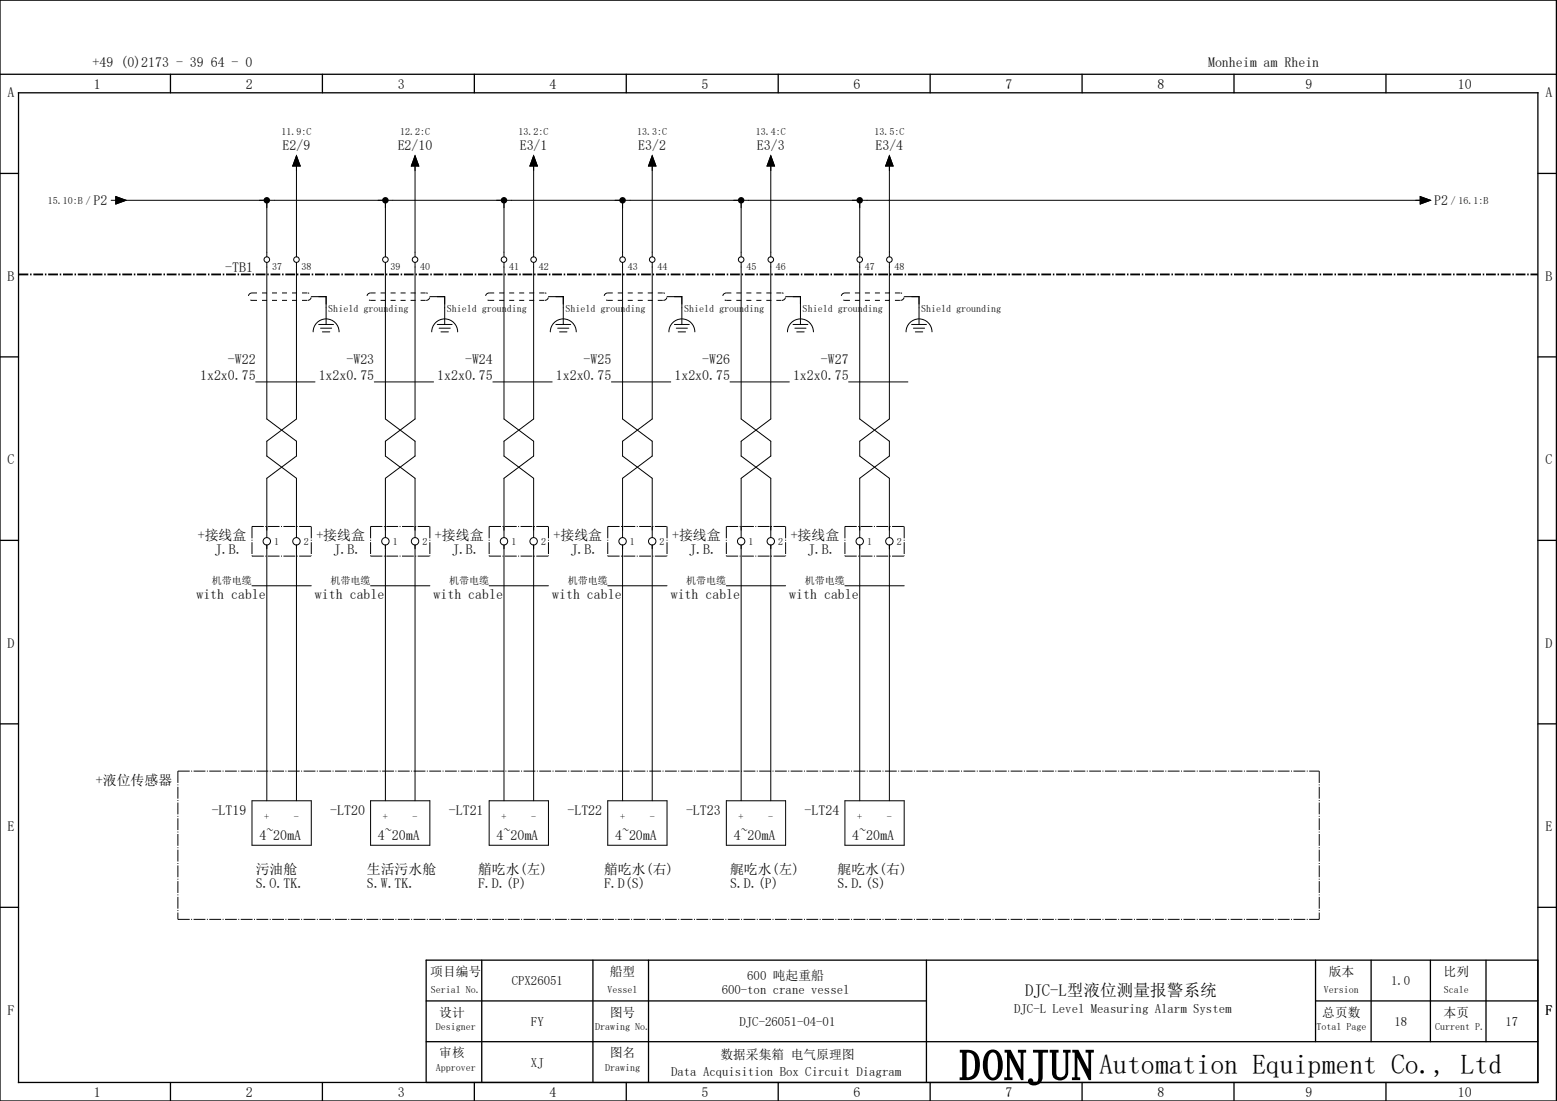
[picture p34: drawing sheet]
<svg xmlns="http://www.w3.org/2000/svg" width="420mm" height="297mm" viewBox="0 0 420 297" stroke-linecap="round" stroke-linejoin="round" font-family="sans-serif">
<defs><g id="words">
<text font-size="11.5" x="259" y="291.3">DONJUN</text>
<text font-size="7.5" x="296.6" y="289.7">Automation Equipment Co., Ltd</text>
<text font-size="4.5" x="276.6" y="268.7">DJC-L型液位测量报警系统</text>
<g font-size="3.7">
<text x="25" y="18">+49 (0)2173 - 39 64 - 0</text>
<text x="326" y="18">Monheim am Rhein</text>
<text x="2.1" y="26.3">A</text>
<text x="25.3" y="24">1</text>
<text x="66.3" y="24">2</text>
<text x="107.3" y="24">3</text>
<text x="148.3" y="24">4</text>
<text x="189.3" y="24">5</text>
<text x="230.3" y="24">6</text>
<text x="271.3" y="24">7</text>
<text x="312.3" y="24">8</text>
<text x="352.3" y="24">9</text>
<text x="393.4" y="24">10</text>
<text x="417.1" y="26.3">A</text>
<text x="76.3" y="40.5">E2/9</text>
<text x="107.3" y="40.5">E2/10</text>
<text x="140.2" y="40.5">E3/1</text>
<text x="172.3" y="40.5">E3/2</text>
<text x="204.2" y="40.5">E3/3</text>
<text x="236.2" y="40.5">E3/4</text>
<text x="25.2" y="55.4">P2</text>
<text x="387" y="55.4">P2</text>
<text x="2.1" y="75.8">B</text>
<text x="60.8" y="73.5">-TB1</text>
<text x="417.1" y="75.8">B</text>
<text x="61.5" y="98.2">-W22</text>
<text x="93.5" y="98.2">-W23</text>
<text x="125.5" y="98.2">-W24</text>
<text x="157.5" y="98.2">-W25</text>
<text x="189.5" y="98.2">-W26</text>
<text x="221.5" y="98.2">-W27</text>
<text x="54" y="102.5">1x2x0.75</text>
<text x="86" y="102.5">1x2x0.75</text>
<text x="118" y="102.5">1x2x0.75</text>
<text x="150" y="102.5">1x2x0.75</text>
<text x="182" y="102.5">1x2x0.75</text>
<text x="214" y="102.5">1x2x0.75</text>
<text x="2.1" y="125.3">C</text>
<text x="417.1" y="125.3">C</text>
<text x="53.4" y="145.8">+接线盒</text>
<text x="58" y="149.5">J.B.</text>
<text x="85.4" y="145.8">+接线盒</text>
<text x="90" y="149.5">J.B.</text>
<text x="117.4" y="145.8">+接线盒</text>
<text x="122" y="149.5">J.B.</text>
<text x="149.4" y="145.8">+接线盒</text>
<text x="154" y="149.5">J.B.</text>
<text x="181.4" y="145.8">+接线盒</text>
<text x="186" y="149.5">J.B.</text>
<text x="213.4" y="145.8">+接线盒</text>
<text x="218" y="149.5">J.B.</text>
<text x="53" y="161.5">with cable</text>
<text x="85" y="161.5">with cable</text>
<text x="117" y="161.5">with cable</text>
<text x="149" y="161.5">with cable</text>
<text x="181" y="161.5">with cable</text>
<text x="213" y="161.5">with cable</text>
<text x="2.1" y="174.8">D</text>
<text x="417.1" y="174.8">D</text>
<text x="25.9" y="211.8">+液位传感器</text>
<text x="57.1" y="219.8">-LT19</text>
<text x="89.1" y="219.8">-LT20</text>
<text x="121.1" y="219.8">-LT21</text>
<text x="153.1" y="219.8">-LT22</text>
<text x="185.1" y="219.8">-LT23</text>
<text x="217.1" y="219.8">-LT24</text>
<text x="2.1" y="224.3">E</text>
<text x="70" y="226.5">4~20mA</text>
<text x="102" y="226.5">4~20mA</text>
<text x="134" y="226.5">4~20mA</text>
<text x="166" y="226.5">4~20mA</text>
<text x="198" y="226.5">4~20mA</text>
<text x="230" y="226.5">4~20mA</text>
<text x="417.1" y="224.3">E</text>
<text x="69" y="235.8">污油舱</text>
<text x="69" y="239.5">S.O.TK.</text>
<text x="99" y="235.8">生活污水舱</text>
<text x="99" y="239.5">S.W.TK.</text>
<text x="129" y="235.8">艏吃水(左)</text>
<text x="129" y="239.5">F.D.(P)</text>
<text x="163" y="235.8">艏吃水(右)</text>
<text x="163" y="239.5">F.D(S)</text>
<text x="197" y="235.8">艉吃水(左)</text>
<text x="197" y="239.5">S.D.(P)</text>
<text x="226" y="235.8">艉吃水(右)</text>
<text x="226" y="239.5">S.D.(S)</text>
<text x="2.1" y="273.8">F</text>
<text x="417.1" y="273.8">F</text>
<text x="25.3" y="296">1</text>
<text x="66.3" y="296">2</text>
<text x="107.3" y="296">3</text>
<text x="148.3" y="296">4</text>
<text x="189.3" y="296">5</text>
<text x="230.3" y="296">6</text>
<text x="271.3" y="296">7</text>
<text x="312.3" y="296">8</text>
<text x="352.3" y="296">9</text>
<text x="393.4" y="296">10</text>
</g>
<g font-size="3.4">
<text x="116.1" y="263.3">项目编号</text>
<text x="164.6" y="263.3">船型</text>
<text x="358.5" y="263.3">版本</text>
<text x="389.6" y="263.3">比列</text>
<text x="138.1" y="265.8">CPX26051</text>
<text x="194.7" y="268.3">600-ton crane vessel</text>
<text x="201.6" y="264.3">600 吨起重船</text>
<text x="375.4" y="265.8">1.0</text>
<text x="118.5" y="274.3">设计</text>
<text x="164.6" y="274.3">图号</text>
<text x="273.7" y="273.3">DJC-L Level Measuring Alarm System</text>
<text x="356.8" y="274.3">总页数</text>
<text x="389.6" y="274.3">本页</text>
<text x="143.3" y="276.8">FY</text>
<text x="199.6" y="276.8">DJC-26051-04-01</text>
<text x="376.3" y="276.8">18</text>
<text x="406.3" y="276.8">17</text>
<text x="118.5" y="285.3">审核</text>
<text x="143.3" y="287.8">XJ</text>
<text x="164.6" y="285.3">图名</text>
<text x="194.4" y="285.8">数据采集箱 电气原理图</text>
<text x="181.1" y="290.3">Data Acquisition Box Circuit Diagram</text>
</g>
<g font-size="2.7">
<text x="75.9" y="36.4">11.9:C</text>
<text x="107.9" y="36.4">12.2:C</text>
<text x="140" y="36.4">13.2:C</text>
<text x="171.9" y="36.4">13.3:C</text>
<text x="203.9" y="36.4">13.4:C</text>
<text x="236" y="36.4">13.5:C</text>
<text x="12.9" y="55">15.10:B /</text>
<text x="391.5" y="55">/ 16.1:B</text>
<text x="73.4" y="72.8">37</text>
<text x="81.4" y="72.8">38</text>
<text x="105.4" y="72.8">39</text>
<text x="113.4" y="72.8">40</text>
<text x="137.4" y="72.8">41</text>
<text x="145.4" y="72.8">42</text>
<text x="169.4" y="72.8">43</text>
<text x="177.4" y="72.8">44</text>
<text x="201.4" y="72.8">45</text>
<text x="209.4" y="72.8">46</text>
<text x="233.4" y="72.8">47</text>
<text x="241.4" y="72.8">48</text>
<text x="88.6" y="84.1">Shield grounding</text>
<text x="120.6" y="84.1">Shield grounding</text>
<text x="152.6" y="84.1">Shield grounding</text>
<text x="184.6" y="84.1">Shield grounding</text>
<text x="216.6" y="84.1">Shield grounding</text>
<text x="248.6" y="84.1">Shield grounding</text>
<text x="74" y="147">1</text>
<text x="82" y="147">2</text>
<text x="106" y="147">1</text>
<text x="114" y="147">2</text>
<text x="138" y="147">1</text>
<text x="146" y="147">2</text>
<text x="170" y="147">1</text>
<text x="178" y="147">2</text>
<text x="202" y="147">1</text>
<text x="210" y="147">2</text>
<text x="234" y="147">1</text>
<text x="242" y="147">2</text>
<text x="57.2" y="157.7">机带电缆</text>
<text x="89.2" y="157.7">机带电缆</text>
<text x="121.2" y="157.7">机带电缆</text>
<text x="153.2" y="157.7">机带电缆</text>
<text x="185.2" y="157.7">机带电缆</text>
<text x="217.2" y="157.7">机带电缆</text>
<text x="71.3" y="221.4">+</text>
<text x="79.3" y="221.4">-</text>
<text x="103.3" y="221.4">+</text>
<text x="111.3" y="221.4">-</text>
<text x="135.3" y="221.4">+</text>
<text x="143.3" y="221.4">-</text>
<text x="167.3" y="221.4">+</text>
<text x="175.3" y="221.4">-</text>
<text x="199.3" y="221.4">+</text>
<text x="207.3" y="221.4">-</text>
<text x="231.3" y="221.4">+</text>
<text x="239.3" y="221.4">-</text>
<text x="116.3" y="268">Serial No.</text>
<text x="163.9" y="268">Vessel</text>
<text x="357.3" y="268">Version</text>
<text x="389.6" y="268">Scale</text>
<text x="117.6" y="278">Designer</text>
<text x="160.6" y="278">Drawing No.</text>
<text x="355.3" y="278">Total Page</text>
<text x="387.3" y="278">Current P.</text>
<text x="117.6" y="289">Approver</text>
<text x="163.3" y="289">Drawing</text>
</g>
</g></defs>
<g fill="none" stroke="#000" stroke-width=".35">
<path d="M0 0h420v297h-420zM0 20h420M5 25h410v267h-410zM46 20v5M87 20v5M128 20v5M169 20v5M210 20v5M251 20v5M292 20v5M333 20v5M374 20v5"/>
<path d="M0 46.8h5M415 46.8h5M0 96.3h5M415 96.3h5M0 145.8h5M415 145.8h5M0 195.3h5M415 195.3h5M0 244.8h5M130 259v33M160 259v33M175 259v33"/>
<path d="M250 259v33M355 259v22M370 259v22M386 259v22M401 259v22M415 244.8h5M415 259h-300v33M115 270h135M355 270h60M46 292v5M87 292v5M115 281h300"/>
<path d="M128 292v5M169 292v5M210 292v5M251 292v5M292 292v5M333 292v5M374 292v5"/>
</g>
<g fill="none" stroke="#000" stroke-width=".27">
<path d="M30 54h1.3M31.3 53l2.7 1-2.7 1zM32 54h352M72 54v15.3M80 44.8v24.5M80 42l1 2.8h-2zM104 54v15.3M112 44.8v24.5M112 42l1 2.8h-2zM136 54v15.3M144 44.8v24.5M144 42l1 2.8h-2z"/>
<path d="M168 54v15.3M176 44.8v24.5M176 42l1 2.8h-2zM200 54v15.3M208 44.8v24.5M208 42l1 2.8h-2zM232 54v15.3M240 44.8v24.5M240 42l1 2.8h-2zM383.3 53l2.7 1-2.7 1zM72 70.8v42.2l8 6v4l-8 6v16M80 70.8v42.2l-8 6v4l8 6v16"/>
<path d="M104 70.8v42.2l8 6v4l-8 6v16M112 70.8v42.2l-8 6v4l8 6v16M136 70.8v42.2l8 6v4l-8 6v16M144 70.8v42.2l-8 6v4l8 6v16M168 70.8v42.2l8 6v4l-8 6v16M176 70.8v42.2l-8 6v4l8 6v16M200 70.8v42.2l8 6v4l-8 6v16M208 70.8v42.2l-8 6v4l8 6v16M232 70.8v42.2l8 6v4l-8 6v16M240 70.8v42.2l-8 6v4l8 6v16M84 80h4v7.5M84.5 89.5a3.5 3.5 0 0 1 3.5-3.5 3.5 3.5 0 0 1 3.5 3.5"/>
<path d="M86 87.5h4M86.5 88.5h3M87 89.5h2M116 80h4v7.5M116.5 89.5a3.5 3.5 0 0 1 3.5-3.5 3.5 3.5 0 0 1 3.5 3.5M118 87.5h4M118.5 88.5h3M119 89.5h2M148 80h4v7.5M148.5 89.5a3.5 3.5 0 0 1 3.5-3.5 3.5 3.5 0 0 1 3.5 3.5M150 87.5h4M150.5 88.5h3"/>
<path d="M151 89.5h2M180 80h4v7.5M180.5 89.5a3.5 3.5 0 0 1 3.5-3.5 3.5 3.5 0 0 1 3.5 3.5M182 87.5h4M182.5 88.5h3M183 89.5h2M212 80h4v7.5M212.5 89.5a3.5 3.5 0 0 1 3.5-3.5 3.5 3.5 0 0 1 3.5 3.5M214 87.5h4M214.5 88.5h3M215 89.5h2M244 80h4v7.5"/>
<path d="M244.5 89.5a3.5 3.5 0 0 1 3.5-3.5 3.5 3.5 0 0 1 3.5 3.5M246 87.5h4M246.5 88.5h3M247 89.5h2M69 103h16M101 103h16M133 103h16M165 103h16M197 103h16M229 103h16M68 158h16M72 147v69"/>
<path d="M80 147v69M100 158h16M104 147v69M112 147v69M132 158h16M136 147v69M144 147v69M164 158h16M168 147v69M176 147v69M196 158h16M200 147v69"/>
<path d="M208 147v69M228 158h16M232 147v69M240 147v69M68 216h16v12h-16zM100 216h16v12h-16zM132 216h16v12h-16zM164 216h16v12h-16zM196 216h16v12h-16zM228 216h16v12h-16z"/>
<circle cx="72" cy="70" r=".75"/>
<circle cx="80" cy="70" r=".75"/>
<circle cx="104" cy="70" r=".75"/>
<circle cx="112" cy="70" r=".75"/>
<circle cx="136" cy="70" r=".75"/>
<circle cx="144" cy="70" r=".75"/>
<circle cx="168" cy="70" r=".75"/>
<circle cx="176" cy="70" r=".75"/>
<circle cx="200" cy="70" r=".75"/>
<circle cx="208" cy="70" r=".75"/>
<circle cx="232" cy="70" r=".75"/>
<circle cx="240" cy="70" r=".75"/>
<circle cx="72" cy="146" r="1"/>
<circle cx="80" cy="146" r="1"/>
<circle cx="104" cy="146" r="1"/>
<circle cx="112" cy="146" r="1"/>
<circle cx="136" cy="146" r="1"/>
<circle cx="144" cy="146" r="1"/>
<circle cx="168" cy="146" r="1"/>
<circle cx="176" cy="146" r="1"/>
<circle cx="200" cy="146" r="1"/>
<circle cx="208" cy="146" r="1"/>
<circle cx="232" cy="146" r="1"/>
<circle cx="240" cy="146" r="1"/>
</g>
<g fill="#000">
<circle cx="72" cy="54" r=".88"/>
<circle cx="104" cy="54" r=".87"/>
<circle cx="136" cy="54" r=".88"/>
<circle cx="168" cy="54" r=".88"/>
<circle cx="200" cy="54" r=".87"/>
<circle cx="232" cy="54" r=".87"/>
</g>
<path d="M5 74h410" fill="none" stroke="#000" stroke-width=".5" stroke-dasharray="2.6 .5 .4 .5" stroke-linecap="butt"/>
<g fill="none" stroke="#000" stroke-width=".27" stroke-dasharray="3.2 .4 .3 .4" stroke-linecap="butt">
<path d="M68 150h16M68 142h16M68 142v8M84 142v8M100 150h16M100 142h16M100 142v8M116 142v8M132 150h16M132 142h16M132 142v8M148 142v8"/>
<path d="M164 150h16M164 142h16M164 142v8M180 142v8M196 150h16M196 142h16M196 142v8M212 142v8M228 150h16M228 142h16M228 142v8M244 142v8"/>
<path d="M48 208h308M48 208v40M356 208v40M48 248h308"/>
</g>
<g fill="none" stroke="#000" stroke-width=".27" stroke-dasharray="1.4 1.4" stroke-linecap="butt">
<path d="M68 79h15M68 79a1 1 0 0 0-1 1 1 1 0 0 0 1 1M100 79h15M100 79a1 1 0 0 0-1 1 1 1 0 0 0 1 1M132 79h15M132 79a1 1 0 0 0-1 1 1 1 0 0 0 1 1M164 79h15M164 79a1 1 0 0 0-1 1 1 1 0 0 0 1 1M196 79h15M196 79a1 1 0 0 0-1 1 1 1 0 0 0 1 1M228 79h15M228 79a1 1 0 0 0-1 1 1 1 0 0 0 1 1"/>
<path d="M68 81h15M83 81a1 1 0 0 0 1-1 1 1 0 0 0-1-1M100 81h15M115 81a1 1 0 0 0 1-1 1 1 0 0 0-1-1M132 81h15M147 81a1 1 0 0 0 1-1 1 1 0 0 0-1-1M164 81h15M179 81a1 1 0 0 0 1-1 1 1 0 0 0-1-1M196 81h15M211 81a1 1 0 0 0 1-1 1 1 0 0 0-1-1M228 81h15M243 81a1 1 0 0 0 1-1 1 1 0 0 0-1-1"/>
</g>
<path d="M31.3 53l2.7 1-2.7 1zM80 42l1 2.8h-2zM112 42l1 2.8h-2zM144 42l1 2.8h-2zM176 42l1 2.8h-2zM208 42l1 2.8h-2zM240 42l1 2.8h-2zM383.3 53l2.7 1-2.7 1z" fill="#000" stroke="#000" stroke-width=".27"/>
<use href="#words"/>
</svg>
